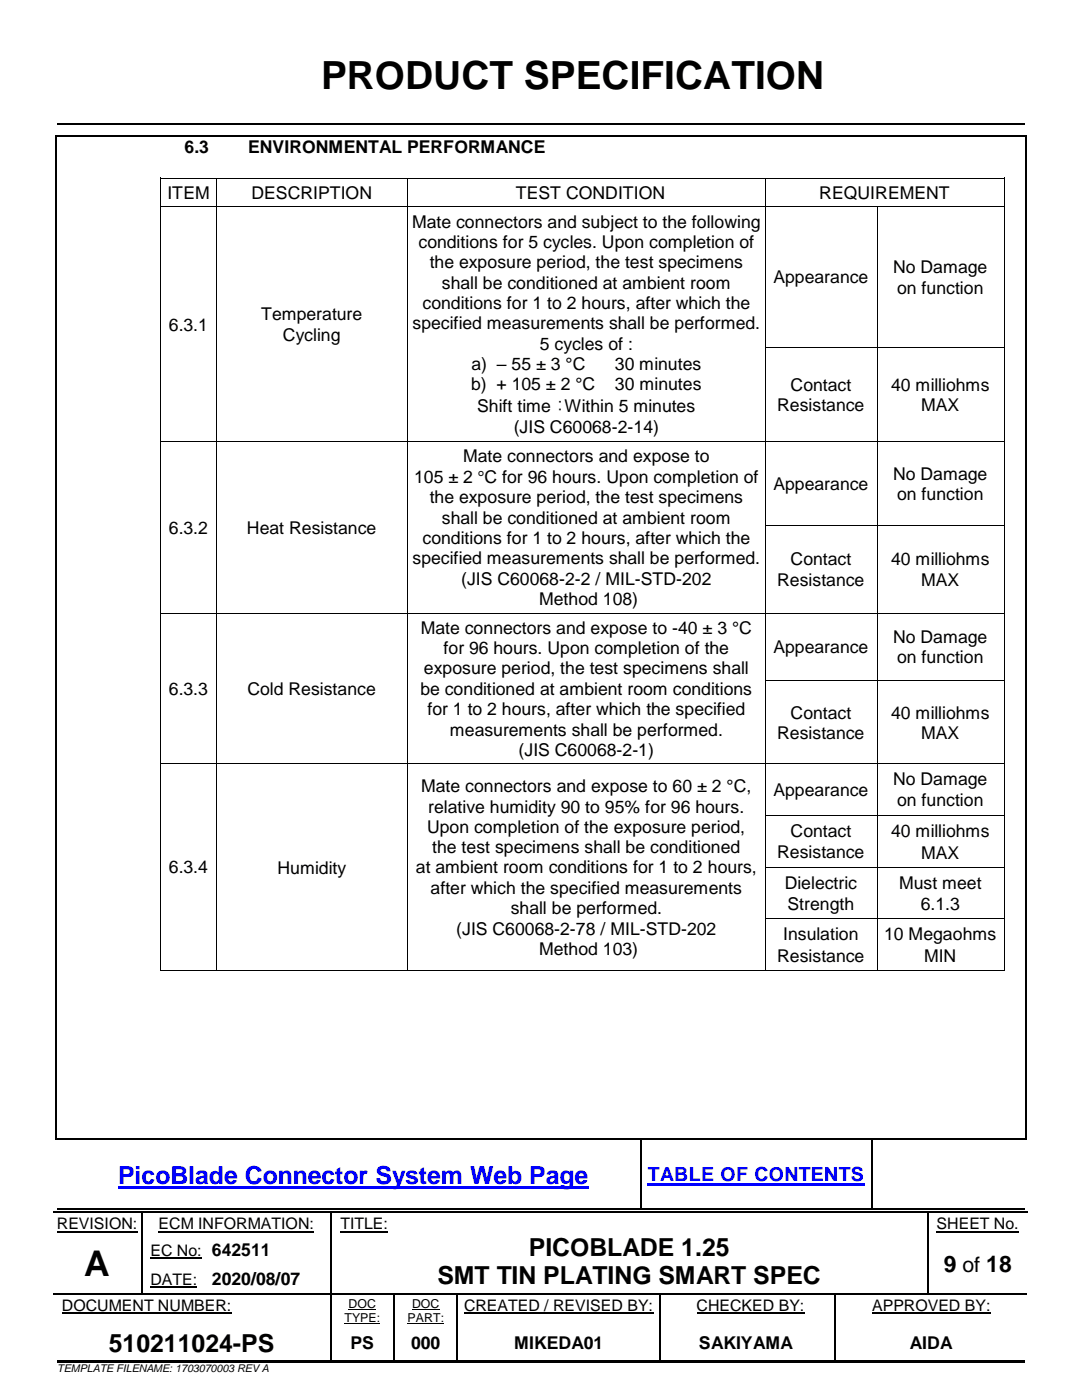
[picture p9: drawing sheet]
<svg xmlns="http://www.w3.org/2000/svg" width="216mm" height="279mm" viewBox="0 0 216 279" stroke-linecap="round" stroke-linejoin="round" font-family="sans-serif">
<defs><g id="words">
<text font-size="7.7" x="64.1" y="17.7">PRODUCT SPECIFICATION</text>
<text font-size="7.1" x="16.8" y="254.7">A</text>
<text font-size="5" fill="#00f" x="23.5" y="236.2">PicoBlade Connector System Web Page</text>
<g font-size="5">
<text x="105.5" y="250.6">PICOBLADE 1.25</text>
<text x="87.3" y="256.3">SMT TIN PLATING SMART SPEC</text>
<text x="21.7" y="269.9">510211024-PS</text>
</g>
<text font-size="4.6" x="188.3" y="253.8">9 of 18</text>
<text font-size="3.9" fill="#00f" x="129.3" y="235.8">TABLE OF CONTENTS</text>
<g font-size="3.5">
<text x="36.8" y="30.6">6.3</text>
<text x="49.5" y="30.6">ENVIRONMENTAL PERFORMANCE</text>
<text x="33.4" y="39.7">ITEM</text>
<text x="50.2" y="39.7">DESCRIPTION</text>
<text x="102.9" y="39.7">TEST CONDITION</text>
<text x="163.5" y="39.7">REQUIREMENT</text>
<text x="82.2" y="45.4">Mate connectors and subject to the following</text>
<text x="83.5" y="49.5">conditions for 5 cycles. Upon completion of</text>
<text x="85.7" y="53.5">the exposure period, the test specimens</text>
<text x="88.2" y="57.6">shall be conditioned at ambient room</text>
<text x="154.3" y="56.6">Appearance</text>
<text x="178.2" y="54.5">No Damage</text>
<text x="179" y="58.6">on function</text>
<text x="33.7" y="66">6.3.1</text>
<text x="52.1" y="63.9">Temperature</text>
<text x="82.3" y="65.7">specified measurements shall be performed.</text>
<text x="84.3" y="61.6">conditions for 1 to 2 hours, after which the</text>
<text x="56.4" y="68">Cycling</text>
<text x="107.7" y="69.8">5 cycles of :</text>
<text x="94" y="77.9">b) + 105 ± 2 °C</text>
<text x="94.1" y="73.8">a) – 55 ± 3 °C</text>
<text x="122.7" y="73.8">30 minutes</text>
<text x="122.7" y="77.9">30 minutes</text>
<text x="157.8" y="77.9">Contact</text>
<text x="177.8" y="77.9">40 milliohms</text>
<text x="95.2" y="82.2">Shift time :Within 5 minutes</text>
<text x="155.1" y="82">Resistance</text>
<text x="183.8" y="82">MAX</text>
<text x="102.5" y="86.5">(JIS C60068-2-14)</text>
<text x="92.4" y="92.3">Mate connectors and expose to</text>
<text x="178.2" y="95.7">No Damage</text>
<text x="82.7" y="96.4">105 ± 2 °C for 96 hours. Upon completion of</text>
<text x="85.7" y="100.5">the exposure period, the test specimens</text>
<text x="154.3" y="97.8">Appearance</text>
<text x="179" y="99.8">on function</text>
<text x="33.7" y="106.5">6.3.2</text>
<text x="49.3" y="106.5">Heat Resistance</text>
<text x="88.2" y="104.5">shall be conditioned at ambient room</text>
<text x="82.3" y="112.6">specified measurements shall be performed.</text>
<text x="84.3" y="108.6">conditions for 1 to 2 hours, after which the</text>
<text x="157.8" y="112.8">Contact</text>
<text x="177.8" y="112.8">40 milliohms</text>
<text x="92" y="116.7">(JIS C60068-2-2 / MIL-STD-202</text>
<text x="155.1" y="116.9">Resistance</text>
<text x="183.8" y="116.9">MAX</text>
<text x="107.6" y="120.8">Method 108)</text>
<text x="84" y="126.5">Mate connectors and expose to -40 ± 3 °C</text>
<text x="88.5" y="130.5">for 96 hours. Upon completion of the</text>
<text x="154.3" y="130.4">Appearance</text>
<text x="178.2" y="128.3">No Damage</text>
<text x="84.6" y="134.6">exposure period, the test specimens shall</text>
<text x="179" y="132.4">on function</text>
<text x="33.7" y="138.7">6.3.3</text>
<text x="49.4" y="138.7">Cold Resistance</text>
<text x="83.9" y="138.7">be conditioned at ambient room conditions</text>
<text x="85.3" y="142.7">for 1 to 2 hours, after which the specified</text>
<text x="157.8" y="143.4">Contact</text>
<text x="177.8" y="143.4">40 milliohms</text>
<text x="89.8" y="146.8">measurements shall be performed.</text>
<text x="155.1" y="147.5">Resistance</text>
<text x="183.8" y="147.5">MAX</text>
<text x="103.5" y="150.9">(JIS C60068-2-1)</text>
<text x="84" y="158.1">Mate connectors and expose to 60 ± 2 °C,</text>
<text x="154.3" y="158.9">Appearance</text>
<text x="178.2" y="156.7">No Damage</text>
<text x="179" y="160.9">on function</text>
<text x="85.2" y="166.2">Upon completion of the exposure period,</text>
<text x="85.4" y="162.2">relative humidity 90 to 95% for 96 hours.</text>
<text x="157.8" y="167">Contact</text>
<text x="177.8" y="167.1">40 milliohms</text>
<text x="86.3" y="170.2">the test specimens shall be conditioned</text>
<text x="155.1" y="171.2">Resistance</text>
<text x="183.8" y="171.3">MAX</text>
<text x="33.7" y="174.3">6.3.4</text>
<text x="55.4" y="174.4">Humidity</text>
<text x="83" y="174.3">at ambient room conditions for 1 to 2 hours,</text>
<text x="85.9" y="178.4">after which the specified measurements</text>
<text x="156.6" y="177.4">Dielectric</text>
<text x="179.4" y="177.4">Must meet</text>
<text x="101.9" y="182.4">shall be performed.</text>
<text x="157.2" y="181.7">Strength</text>
<text x="183.7" y="181.7">6.1.3</text>
<text x="91" y="186.5">(JIS C60068-2-78 / MIL-STD-202</text>
<text x="107.6" y="190.5">Method 103)</text>
<text x="155.1" y="192">Resistance</text>
<text x="156.3" y="187.6">Insulation</text>
<text x="176.4" y="187.6">10 Megaohms</text>
<text x="184.4" y="192">MIN</text>
<text x="42.3" y="256.5">2020/08/07</text>
<text x="70" y="269.2">PS</text>
<text x="82" y="269.2">000</text>
<text x="102.6" y="269.2">MIKEDA01</text>
<text x="139.5" y="269.2">SAKIYAMA</text>
<text x="181.5" y="269.2">AIDA</text>
</g>
<g font-size="3.2">
<text x="11.3" y="245.4">REVISION:</text>
<text x="31.6" y="245.4">ECM INFORMATION:</text>
<text x="68" y="245.4">TITLE:</text>
<text x="186.9" y="245.4">SHEET No.</text>
<text x="30" y="250.6">EC No: 642511</text>
<text x="30" y="256.4">DATE:</text>
<text x="12.4" y="261.7">DOCUMENT NUMBER:</text>
<text x="92.6" y="261.7">CREATED / REVISED BY:</text>
<text x="139" y="261.7">CHECKED BY:</text>
<text x="174" y="261.7">APPROVED BY:</text>
</g>
<g font-size="2.5">
<text x="68.7" y="263.8">TYPE:</text>
<text x="69.6" y="261">DOC</text>
<text x="81.3" y="263.8">PART:</text>
<text x="82.2" y="261">DOC</text>
</g>
<text font-size="2.1" x="11.4" y="273.9">TEMPLATE FILENAME: 1703070003 REV A</text>
</g></defs>
<g fill="#000">
<path d="M11.4 24.6h.4v.3h-.4z" fill-rule="evenodd"/>
<path d="M11.4 24.6h.4v.3h-.4z" fill-rule="evenodd"/>
<path d="M203 24.6h.3v.3h-.3z" fill-rule="evenodd"/>
<path d="M203 24.6h.3v.3h-.3z" fill-rule="evenodd"/>
</g>
<path d="M11.8 24.7h192.7" fill="none" stroke="#000" stroke-width=".34"/>
<path d="M23.5 236.7h93.9v.5h-93.9z" fill-rule="evenodd" fill="#00f"/>
<path d="M129.3 236.4h43.3" fill="none" stroke="#00f" stroke-width=".42"/>
<g fill="none" stroke="#000" stroke-width=".34">
<path d="M11.4 227.3h116.3M128.1 227.3h45.8M174.3 227.3h30.2M10.6 241.9h17.6M11.4 241.3h116.3M28.5 241.9h37.4M66.2 241.9h118.8M128.1 241.3h45.8M174.3 241.3h30.2M185.4 241.9h19.6M11.4 271.6h54.5M66.2 271.6h12.3"/>
<path d="M78.9 271.6h12.3M91.5 271.6h40.1M131.9 271.6h34.5M166.8 271.6h37.7"/>
</g>
<g fill="#000">
<path d="M127.7 227.5h.3v.2h-.3z" fill-rule="evenodd"/>
<path d="M127.7 227.2h.4v.3h-.4z" fill-rule="evenodd"/>
<path d="M173.9 227.5h.3v.2h-.3z" fill-rule="evenodd"/>
<path d="M173.9 227.2h.4v.3h-.4z" fill-rule="evenodd"/>
<path d="M28.2 242.1h.2v.3h-.2z" fill-rule="evenodd"/>
<path d="M28.2 241.8h.3v.3h-.3z" fill-rule="evenodd"/>
<path d="M28.2 246.1h.2v.3h-.2z" fill-rule="evenodd"/>
<path d="M28.2 252.5h.2v.2h-.2z" fill-rule="evenodd"/>
<path d="M28.2 258.2h.2v.2h-.2z" fill-rule="evenodd"/>
<path d="M41 258.2h.3v.2h-.3z" fill-rule="evenodd"/>
<path d="M65.9 242.1h.2v.3h-.2z" fill-rule="evenodd"/>
<path d="M65.9 241.8h.3v.3h-.3z" fill-rule="evenodd"/>
<path d="M65.9 246.1h.2v.3h-.2z" fill-rule="evenodd"/>
<path d="M65.9 252.5h.2v.2h-.2z" fill-rule="evenodd"/>
<path d="M65.9 258.2h.2v.5h-.2z" fill-rule="evenodd"/>
<path d="M78.5 258.4h.3v.3h-.3z" fill-rule="evenodd"/>
<path d="M78.5 258.2h.3v.2h-.3z" fill-rule="evenodd"/>
<path d="M91.2 258.4h.2v.3h-.2z" fill-rule="evenodd"/>
<path d="M91.2 258.2h.2v.2h-.2z" fill-rule="evenodd"/>
<path d="M127.7 241.2h.4v.3h-.4z" fill-rule="evenodd"/>
<path d="M131.6 258.4h.2v.3h-.2z" fill-rule="evenodd"/>
<path d="M131.6 258.2h.2v.2h-.2z" fill-rule="evenodd"/>
<path d="M166.4 258.4h.3v.3h-.3z" fill-rule="evenodd"/>
<path d="M166.4 258.2h.3v.2h-.3z" fill-rule="evenodd"/>
<path d="M173.9 241.2h.4v.3h-.4z" fill-rule="evenodd"/>
<path d="M185 242.1h.3v.3h-.3z" fill-rule="evenodd"/>
<path d="M185 241.8h.4v.3h-.4z" fill-rule="evenodd"/>
<path d="M185 246.1h.3v.3h-.3z" fill-rule="evenodd"/>
<path d="M185 252.5h.3v.2h-.3z" fill-rule="evenodd"/>
<path d="M185 258.2h.3v.2h-.3z" fill-rule="evenodd"/>
<path d="M65.9 264.5h.2v.8h-.2z" fill-rule="evenodd"/>
<path d="M65.9 271.4h.3v.3h-.3z" fill-rule="evenodd"/>
<path d="M78.5 264.5h.3v.8h-.3z" fill-rule="evenodd"/>
<path d="M78.5 271.4h.4v.3h-.4z" fill-rule="evenodd"/>
<path d="M91.2 264.5h.2v.8h-.2z" fill-rule="evenodd"/>
<path d="M91.2 271.4h.3v.3h-.3z" fill-rule="evenodd"/>
<path d="M131.6 264.5h.2v.8h-.2z" fill-rule="evenodd"/>
<path d="M131.6 271.4h.3v.3h-.3z" fill-rule="evenodd"/>
<path d="M166.4 264.5h.3v.8h-.3z" fill-rule="evenodd"/>
<path d="M166.4 271.4h.4v.3h-.4z" fill-rule="evenodd"/>
</g>
<g fill="none" stroke="#000" stroke-width=".25">
<path d="M127.9 227.7v13.5M174.1 227.7v13.5M10.6 258.3h17.6M28.3 242.3v3.8M28.3 246.4v6.1M28.3 252.7v5.5M28.4 258.3h12.6M41.3 258.3h24.6M66 242.3v3.8M66 246.4v6.1M66 252.7v5.5M66 258.7v5.8"/>
<path d="M66.1 258.3h12.4M78.7 258.7v5.8M78.8 258.3h12.4M91.3 258.7v5.8M91.4 258.3h40.2M131.7 258.7v5.8M131.8 258.3h34.6M166.6 258.7v5.8M166.7 258.3h18.3M185.2 242.3v3.8M185.2 246.4v6.1M185.2 252.7v5.5"/>
<path d="M185.3 258.3h19.7M66 265.3v6.1M78.7 265.3v6.1M91.3 265.3v6.1M131.7 265.3v6.1M166.6 265.3v6.1"/>
</g>
<path d="M11.3 245.8h16.1M30 251h10.3M30 256.9h9.4M31.6 245.8h31.1M68 245.8h9.5M186.9 245.8h16.4M12.4 262.1h33.8M92.6 262.1h37.8M139 262.1h21.5M174 262.1h23.7" fill="none" stroke="#000" stroke-width=".21"/>
<path d="M68.7 264.2h7.2M69.6 261.3h5.4M81.3 264.2h7.3M82.2 261.3h5.5" fill="none" stroke="#000" stroke-width=".2"/>
<path d="M10.9 271.7h.5v2.7h-.5z" fill-rule="evenodd" fill="#fff"/>
<g fill="none" stroke="#000" stroke-width=".2">
<path d="M32.1 36.4v4.8M32.2 35.5h10.9M43.2 36.4v4.8M43.3 35.5h37.9M81.3 36.4v4.8M81.4 35.5h71.3M152.8 36.4v4.8M152.8 35.5h47.5M200.4 36.4v4.8M32.1 42.1v27.1M32.2 41.3h10.9M43.2 42.1v27.1"/>
<path d="M43.3 41.3h37.9M81.3 42.1v27.1M81.4 41.3h71.3M152.8 42.1v27.1M152.8 41.3h22.1M175 42.1v27.1M175.1 41.3h25.2M200.4 42.1v27.1M32.1 70.2v17.8M43.2 70.2v17.8M81.3 70.2v17.8M152.8 70.2v17.8"/>
<path d="M152.8 69.3h22.1M175 70.2v17.8M175.1 69.3h25.2M200.4 70.2v17.8M32.1 89v15.8M32.2 88.1h10.9M43.2 89v15.8M43.3 88.1h37.9M81.3 89v15.8M81.4 88.1h71.3M152.8 89v15.8M152.8 88.1h22.1"/>
<path d="M175 89v15.8M175.1 88.1h25.2M200.4 89v15.8M32.1 105.7v16.6M43.2 105.7v16.6M81.3 105.7v16.6M152.8 105.7v16.6M152.8 104.9h22.1M175 105.7v16.6M175.1 104.9h25.2M200.4 105.7v16.6M32.1 123.2v12.6"/>
<path d="M32.1 136.7v15.6M32.2 122.4h10.9M43.2 123.2v12.6M43.2 136.7v15.6M43.3 122.4h37.9M81.3 123.2v12.6M81.3 136.7v15.6M81.4 122.4h71.3M152.8 123.2v12.6M152.8 136.7v15.6M152.8 122.4h22.1M152.8 135.9h22.1"/>
<path d="M175 123.2v12.6M175 136.7v15.6M175.1 122.4h25.2M175.1 135.9h25.2M200.4 123.2v12.6M200.4 136.7v15.6M32.1 153.3v9.4M32.2 152.4h10.9M43.2 153.3v9.4M43.3 152.4h37.9M81.3 153.3v9.4M81.4 152.4h71.3"/>
<path d="M152.8 153.3v9.4M152.8 152.4h22.1M175 153.3v9.4M175.1 152.4h25.2M200.4 153.3v9.4M32.1 163.6v9.4M32.1 173.9v9.3M43.2 163.6v9.4M43.2 173.9v9.3M81.3 163.6v9.4M81.3 173.9v9.3M152.8 163.6v9.4"/>
<path d="M152.8 173.9v9.3M152.8 162.8h22.1M152.8 173h22.1M175 163.6v9.4M175 173.9v9.3M175.1 162.8h25.2M175.1 173h25.2M200.4 163.6v9.4M200.4 173.9v9.3M32.1 184.2v9.4M32.2 193.7h10.9M43.2 184.2v9.4"/>
<path d="M43.3 193.7h37.9M81.3 184.2v9.4M81.4 193.7h71.3M152.8 184.2v9.4M152.8 183.3h22.1M152.8 193.7h22.1M175 184.2v9.4M175.1 183.3h25.2M175.1 193.7h25.2M200.4 184.2v9.4M11.4 271.8h193.1"/>
</g>
<g fill="#000">
<path d="M11.1 27h.3v.3h-.3z" fill-rule="evenodd"/>
<path d="M11.1 27h.3v.3h-.3z" fill-rule="evenodd"/>
<path d="M32 35.4h.2v1h-.2z" fill-rule="evenodd"/>
<path d="M32 35.4h.2v.2h-.2z" fill-rule="evenodd"/>
<path d="M43.1 35.6h.2v.8h-.2z" fill-rule="evenodd"/>
<path d="M43.1 35.4h.2v.2h-.2z" fill-rule="evenodd"/>
<path d="M81.2 35.6h.2v.8h-.2z" fill-rule="evenodd"/>
<path d="M81.2 35.4h.2v.2h-.2z" fill-rule="evenodd"/>
<path d="M152.7 35.6h.1v.8h-.1z" fill-rule="evenodd"/>
<path d="M152.7 35.4h.1v.2h-.1z" fill-rule="evenodd"/>
<path d="M200.3 35.4h.2v1h-.2z" fill-rule="evenodd"/>
<path d="M200.3 35.4h.2v.2h-.2z" fill-rule="evenodd"/>
<path d="M204.5 27h.3v.3h-.3z" fill-rule="evenodd"/>
<path d="M204.5 27h.3v.3h-.3z" fill-rule="evenodd"/>
<path d="M32 41.2h.2v.9h-.2z" fill-rule="evenodd"/>
<path d="M43.1 41.2h.2v.9h-.2z" fill-rule="evenodd"/>
<path d="M81.2 41.2h.2v.9h-.2z" fill-rule="evenodd"/>
<path d="M152.7 41.2h.1v.9h-.1z" fill-rule="evenodd"/>
<path d="M174.9 41.4h.2v.7h-.2z" fill-rule="evenodd"/>
<path d="M174.9 41.2h.2v.2h-.2z" fill-rule="evenodd"/>
<path d="M200.3 41.2h.2v.9h-.2z" fill-rule="evenodd"/>
<path d="M32 69.2h.2v1h-.2z" fill-rule="evenodd"/>
<path d="M43.1 69.2h.2v1h-.2z" fill-rule="evenodd"/>
<path d="M81.2 69.2h.2v1h-.2z" fill-rule="evenodd"/>
<path d="M152.7 69.2h.1v1h-.1z" fill-rule="evenodd"/>
<path d="M174.9 69.2h.2v1h-.2z" fill-rule="evenodd"/>
<path d="M200.3 69.2h.2v1h-.2z" fill-rule="evenodd"/>
<path d="M32 88h.2v1h-.2z" fill-rule="evenodd"/>
<path d="M43.1 88h.2v1h-.2z" fill-rule="evenodd"/>
<path d="M81.2 88h.2v1h-.2z" fill-rule="evenodd"/>
<path d="M152.7 88h.1v1h-.1z" fill-rule="evenodd"/>
<path d="M174.9 88h.2v1h-.2z" fill-rule="evenodd"/>
<path d="M200.3 88h.2v1h-.2z" fill-rule="evenodd"/>
<path d="M32 104.8h.2v.9h-.2z" fill-rule="evenodd"/>
<path d="M43.1 104.8h.2v.9h-.2z" fill-rule="evenodd"/>
<path d="M81.2 104.8h.2v.9h-.2z" fill-rule="evenodd"/>
<path d="M152.7 104.8h.1v.9h-.1z" fill-rule="evenodd"/>
<path d="M174.9 104.8h.2v.9h-.2z" fill-rule="evenodd"/>
<path d="M200.3 104.8h.2v.9h-.2z" fill-rule="evenodd"/>
<path d="M32 122.3h.2v.9h-.2z" fill-rule="evenodd"/>
<path d="M32 135.8h.2v.9h-.2z" fill-rule="evenodd"/>
<path d="M43.1 122.3h.2v.9h-.2z" fill-rule="evenodd"/>
<path d="M43.1 135.8h.2v.9h-.2z" fill-rule="evenodd"/>
<path d="M81.2 122.3h.2v.9h-.2z" fill-rule="evenodd"/>
<path d="M81.2 135.8h.2v.9h-.2z" fill-rule="evenodd"/>
<path d="M152.7 122.3h.1v.9h-.1z" fill-rule="evenodd"/>
<path d="M152.7 135.8h.1v.9h-.1z" fill-rule="evenodd"/>
<path d="M174.9 122.3h.2v.9h-.2z" fill-rule="evenodd"/>
<path d="M174.9 135.8h.2v.9h-.2z" fill-rule="evenodd"/>
<path d="M200.3 122.3h.2v.9h-.2z" fill-rule="evenodd"/>
<path d="M200.3 135.8h.2v.9h-.2z" fill-rule="evenodd"/>
<path d="M32 152.3h.2v1h-.2z" fill-rule="evenodd"/>
<path d="M43.1 152.3h.2v1h-.2z" fill-rule="evenodd"/>
<path d="M81.2 152.3h.2v1h-.2z" fill-rule="evenodd"/>
<path d="M152.7 152.3h.1v1h-.1z" fill-rule="evenodd"/>
<path d="M174.9 152.3h.2v1h-.2z" fill-rule="evenodd"/>
<path d="M200.3 152.3h.2v1h-.2z" fill-rule="evenodd"/>
<path d="M32 162.7h.2v.9h-.2z" fill-rule="evenodd"/>
<path d="M32 173h.2v.9h-.2z" fill-rule="evenodd"/>
<path d="M43.1 162.7h.2v.9h-.2z" fill-rule="evenodd"/>
<path d="M43.1 173h.2v.9h-.2z" fill-rule="evenodd"/>
<path d="M81.2 162.7h.2v.9h-.2z" fill-rule="evenodd"/>
<path d="M81.2 173h.2v.9h-.2z" fill-rule="evenodd"/>
<path d="M152.7 162.7h.1v.9h-.1z" fill-rule="evenodd"/>
<path d="M152.7 173h.1v.9h-.1z" fill-rule="evenodd"/>
<path d="M174.9 162.7h.2v.9h-.2z" fill-rule="evenodd"/>
<path d="M174.9 173h.2v.9h-.2z" fill-rule="evenodd"/>
<path d="M200.3 162.7h.2v.9h-.2z" fill-rule="evenodd"/>
<path d="M200.3 173h.2v.9h-.2z" fill-rule="evenodd"/>
<path d="M32 183.2h.2v1h-.2z" fill-rule="evenodd"/>
<path d="M32 193.6h.2v.1h-.2z" fill-rule="evenodd"/>
<path d="M32 193.6h.2v.1h-.2z" fill-rule="evenodd"/>
<path d="M43.1 183.2h.2v1h-.2z" fill-rule="evenodd"/>
<path d="M43.1 193.6h.2v.1h-.2z" fill-rule="evenodd"/>
<path d="M81.2 183.2h.2v1h-.2z" fill-rule="evenodd"/>
<path d="M81.2 193.6h.2v.1h-.2z" fill-rule="evenodd"/>
<path d="M152.7 183.2h.1v1h-.1z" fill-rule="evenodd"/>
<path d="M152.7 193.6h.1v.1h-.1z" fill-rule="evenodd"/>
<path d="M174.9 183.2h.2v1h-.2z" fill-rule="evenodd"/>
<path d="M174.9 193.6h.2v.1h-.2z" fill-rule="evenodd"/>
<path d="M200.3 183.2h.2v1h-.2z" fill-rule="evenodd"/>
<path d="M200.3 193.6h.2v.1h-.2z" fill-rule="evenodd"/>
<path d="M200.3 193.6h.2v.1h-.2z" fill-rule="evenodd"/>
<path d="M11.1 227.2h.3v.3h-.3z" fill-rule="evenodd"/>
<path d="M11.1 227.2h.3v.3h-.3z" fill-rule="evenodd"/>
<path d="M204.5 227.2h.3v.3h-.3z" fill-rule="evenodd"/>
<path d="M204.5 227.2h.3v.3h-.3z" fill-rule="evenodd"/>
</g>
<path d="M11.3 27.3v199.9M11.4 27.1h193.1M204.7 27.3v199.9M11.4 227.3h193.1" fill="none" stroke="#000" stroke-width=".34"/>
<use href="#words"/>
</svg>
